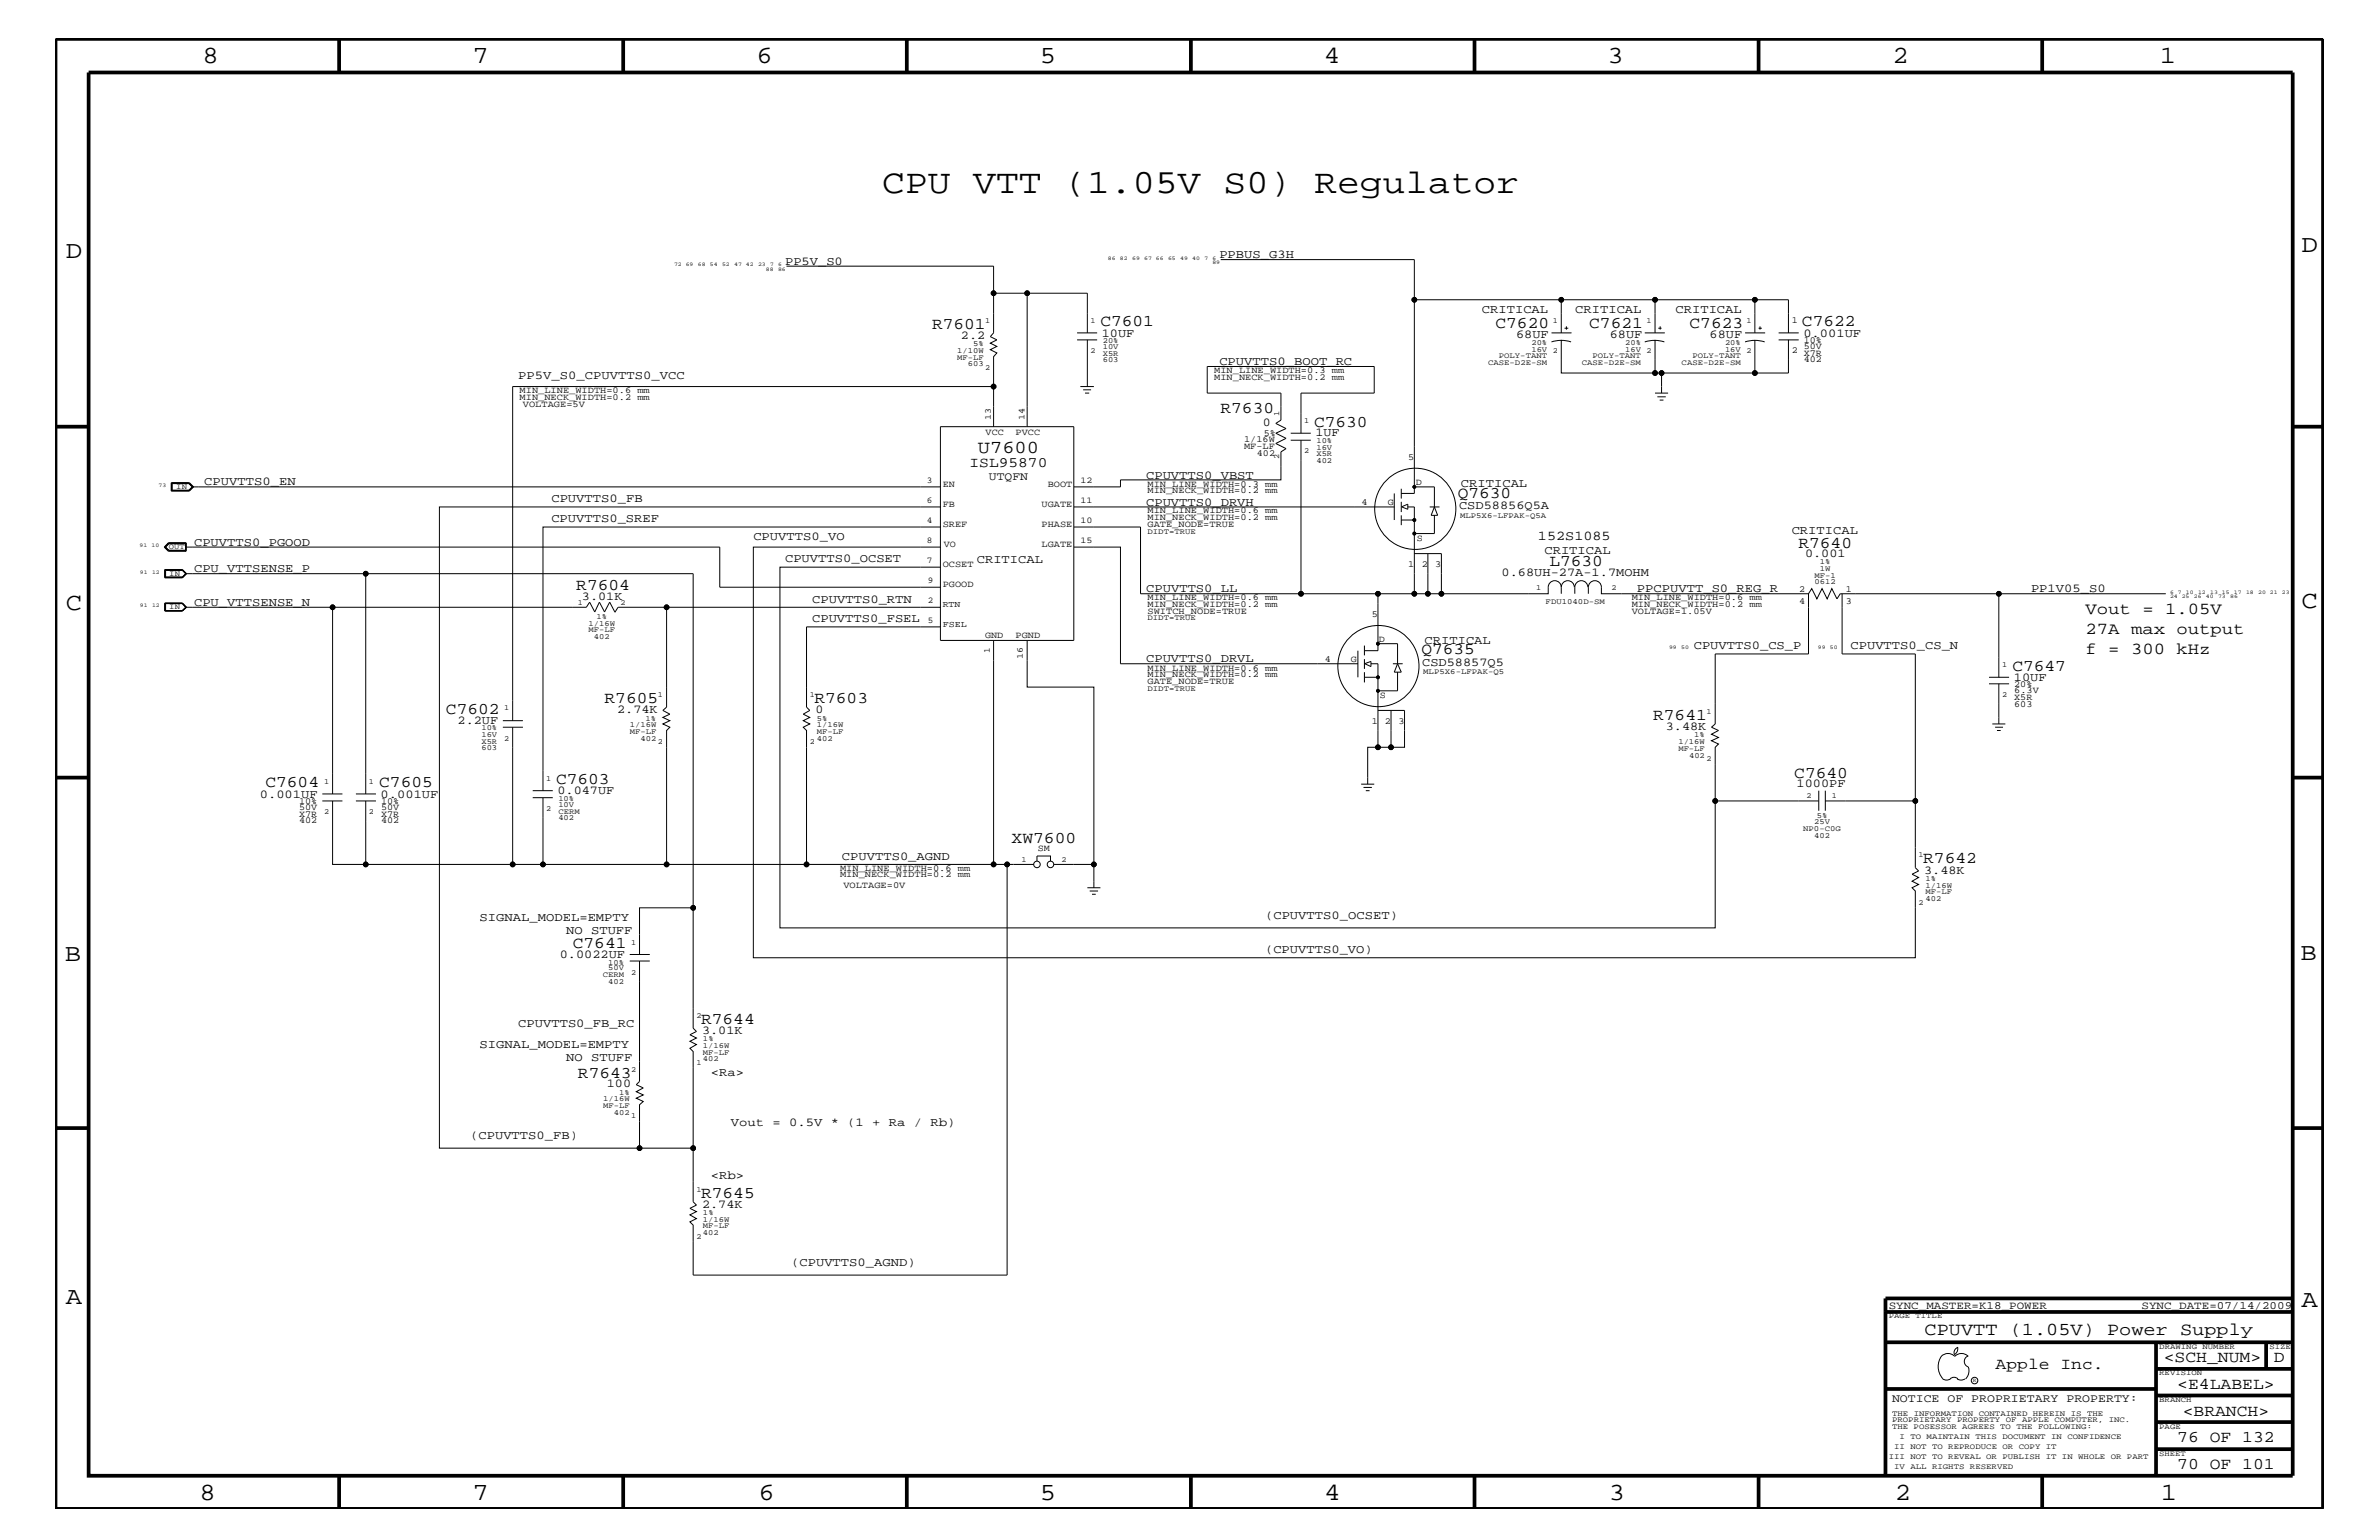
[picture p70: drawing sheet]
<svg xmlns="http://www.w3.org/2000/svg" width="432mm" height="279mm" viewBox="0 0 432 279" stroke-linecap="round" stroke-linejoin="round" font-family="sans-serif">
<defs><g id="words">
<text font-size="6.2" x="160.1" y="35">CPU VTT (1.05V S0) Regulator</text>
<g font-size="4.5">
<text x="36.7" y="11.5">8</text>
<text x="85.8" y="11.5">7</text>
<text x="137.3" y="11.5">6</text>
<text x="188.7" y="11.5">5</text>
<text x="240.3" y="11.5">4</text>
<text x="291.8" y="11.5">3</text>
<text x="343.5" y="11.5">2</text>
<text x="392" y="11.5">1</text>
<text x="11.9" y="46.8">D</text>
<text x="417.7" y="45.7">D</text>
<text x="11.9" y="110.6">C</text>
<text x="417.7" y="110.3">C</text>
<text x="11.8" y="174.3">B</text>
<text x="417.6" y="174.2">B</text>
<text x="11.9" y="236.7">A</text>
<text x="417.7" y="237.1">A</text>
<text x="36.2" y="272.1">8</text>
<text x="85.8" y="272.1">7</text>
<text x="137.7" y="272.1">6</text>
<text x="188.7" y="272.1">5</text>
<text x="240.4" y="272.1">4</text>
<text x="292" y="272.1">3</text>
<text x="343.9" y="272.1">2</text>
<text x="392.2" y="272.1">1</text>
</g>
<g font-size="3.3">
<text x="177.5" y="82.2">U7600</text>
<text x="349.3" y="242.3">CPUVTT (1.05V) Power Supply</text>
</g>
<g font-size="3">
<text x="169.2" y="59.7">R7601</text>
<text x="199.7" y="59.2">C7601</text>
<text x="271.4" y="59.5">C7620</text>
<text x="288.5" y="59.5">C7621</text>
<text x="306.7" y="59.5">C7623</text>
<text x="327.1" y="59.2">C7622</text>
<text x="221.5" y="75">R7630</text>
<text x="238.5" y="77.4">C7630</text>
<text x="264.6" y="90.3">Q7630</text>
<text x="326.4" y="99.3">R7640</text>
<text x="104.6" y="107.1">R7604</text>
<text x="281.2" y="102.7">L7630</text>
<text x="378.5" y="111.4">Vout = 1.05V</text>
<text x="258" y="118.7">Q7635</text>
<text x="378.5" y="115">27A max output</text>
<text x="378.5" y="118.6">f = 300 kHz</text>
<text x="365.3" y="121.7">C7647</text>
<text x="80.9" y="129.6">C7602</text>
<text x="109.7" y="127.6">R7605</text>
<text x="147.8" y="127.6">R7603</text>
<text x="300.1" y="130.7">R7641</text>
<text x="48.2" y="142.9">C7604</text>
<text x="68.8" y="142.9">C7605</text>
<text x="100.9" y="142.3">C7603</text>
<text x="325.7" y="141.1">C7640</text>
<text x="183.6" y="153">XW7600</text>
<text x="349.1" y="156.7">R7642</text>
<text x="104" y="172">C7641</text>
<text x="127.3" y="185.8">R7644</text>
<text x="104.9" y="195.5">R7643</text>
<text x="127.3" y="217.3">R7645</text>
<text x="362.2" y="248.4">Apple Inc.</text>
<text x="392.7" y="247.1">&lt;SCH_NUM&gt;</text>
<text x="395.2" y="252">&lt;E4LABEL&gt;</text>
<text x="412.7" y="247.1">D</text>
<text x="396.2" y="256.8">&lt;BRANCH&gt;</text>
<text x="395.2" y="261.6">76 OF 132</text>
<text x="395.2" y="266.6">70 OF 101</text>
</g>
<text font-size="2.6" x="176" y="84.8">ISL95870</text>
<text font-size="2.5" x="279.1" y="98">152S1085</text>
<g font-size="2.2">
<text x="221.3" y="46.8">PPBUS_G3H</text>
<text x="142.5" y="48">PP5V_S0</text>
<text x="269" y="56.8">CRITICAL</text>
<text x="285.9" y="56.8">CRITICAL</text>
<text x="304.1" y="56.8">CRITICAL</text>
<text x="174.4" y="61.5">2.2</text>
<text x="200" y="61.1">10UF</text>
<text x="275.2" y="61.3">68UF</text>
<text x="292.2" y="61.3">68UF</text>
<text x="310.3" y="61.3">68UF</text>
<text x="327.3" y="61.1">0.001UF</text>
<text x="94.1" y="68.7">PP5V_S0_CPUVTTS0_VCC</text>
<text x="221.3" y="66.2">CPUVTTS0_BOOT_RC</text>
<text x="229.2" y="77.3">0</text>
<text x="238.8" y="79.2">1UF</text>
<text x="37.1" y="88.1">CPUVTTS0_EN</text>
<text x="208" y="86.9">CPUVTTS0_VBST</text>
<text x="265.2" y="88.3">CRITICAL</text>
<text x="100.1" y="94.8">CPUVTTS0_SREF</text>
<text x="100.1" y="91.1">CPUVTTS0_FB</text>
<text x="208" y="91.7">CPUVTTS0_DRVH</text>
<text x="264.8" y="92.3">CSD58856Q5A</text>
<text x="35.2" y="99">CPUVTTS0_PGOOD</text>
<text x="136.7" y="98">CPUVTTS0_VO</text>
<text x="280.3" y="100.4">CRITICAL</text>
<text x="325.2" y="96.8">CRITICAL</text>
<text x="327.6" y="101">0.001</text>
<text x="35.2" y="103.8">CPU_VTTSENSE_P</text>
<text x="142.5" y="102.1">CPUVTTS0_OCSET</text>
<text x="177.3" y="102.2">CRITICAL</text>
<text x="208" y="107.5">CPUVTTS0_LL</text>
<text x="272.5" y="104.4">0.68UH-27A-1.7MOHM</text>
<text x="297.1" y="107.5">PPCPUVTT_S0_REG_R</text>
<text x="368.6" y="107.5">PP1V05_S0</text>
<text x="35.2" y="109.9">CPU_VTTSENSE_N</text>
<text x="105.6" y="108.8">3.01K</text>
<text x="147.4" y="109.3">CPUVTTS0_RTN</text>
<text x="147.4" y="112.9">CPUVTTS0_FSEL</text>
<text x="258.6" y="116.8">CRITICAL</text>
<text x="307.4" y="117.8">CPUVTTS0_CS_P</text>
<text x="335.9" y="117.8">CPUVTTS0_CS_N</text>
<text x="208" y="120.2">CPUVTTS0_DRVL</text>
<text x="258.1" y="120.8">CSD58857Q5</text>
<text x="365.5" y="123.5">10UF</text>
<text x="83.1" y="131.3">2.2UF</text>
<text x="112" y="129.4">2.74K</text>
<text x="148" y="129.4">0</text>
<text x="302.3" y="132.4">3.48K</text>
<text x="326.1" y="142.9">1000PF</text>
<text x="47.2" y="144.7">0.001UF</text>
<text x="69.1" y="144.7">0.001UF</text>
<text x="101.2" y="144">0.047UF</text>
<text x="152.8" y="156">CPUVTTS0_AGND</text>
<text x="349.2" y="158.5">3.48K</text>
<text x="87" y="167.1">SIGNAL_MODEL=EMPTY</text>
<text x="229.6" y="166.7">(CPUVTTS0_OCSET)</text>
<text x="101.6" y="173.8">0.0022UF</text>
<text x="102.8" y="169.5">NO STUFF</text>
<text x="229.6" y="172.8">(CPUVTTS0_VO)</text>
<text x="87" y="190.2">SIGNAL_MODEL=EMPTY</text>
<text x="94.1" y="186.3">CPUVTTS0_FB_RC</text>
<text x="127.4" y="187.6">3.01K</text>
<text x="102.8" y="192.6">NO STUFF</text>
<text x="110.2" y="197.3">100</text>
<text x="129" y="195.2">&lt;Ra&gt;</text>
<text x="85.3" y="206.7">(CPUVTTS0_FB)</text>
<text x="132.7" y="204.3">Vout = 0.5V * (1 + Ra / Rb)</text>
<text x="129" y="214">&lt;Rb&gt;</text>
<text x="127.4" y="219.1">2.74K</text>
<text x="143.6" y="229.7">(CPUVTTS0_AGND)</text>
</g>
<g font-size="2.1">
<text x="179.5" y="87.1">UTQFN</text>
<text x="343.4" y="254.4">NOTICE OF PROPRIETARY PROPERTY:</text>
</g>
<g font-size="2">
<text x="342.8" y="237.4">SYNC_MASTER=K18_POWER</text>
<text x="388.7" y="237.4">SYNC_DATE=07/14/2009</text>
</g>
<g font-size="1.7">
<text x="325.2" y="58.6">1</text>
<text x="325.2" y="64">2</text>
<text x="327.4" y="62.3">10%</text>
<text x="327.4" y="64.5">X7R</text>
<text x="327.4" y="63.4">50V</text>
<text x="327.4" y="65.7">402</text>
<text x="94.3" y="71.3">MIN_LINE_WIDTH=0.6 mm</text>
<text x="220.4" y="67.7">MIN_LINE_WIDTH=0.3 mm</text>
<text x="220.4" y="68.9">MIN_NECK_WIDTH=0.2 mm</text>
<text x="94.3" y="72.6">MIN_NECK_WIDTH=0.2 mm</text>
<text x="94.9" y="73.8">VOLTAGE=5V</text>
<text x="178.9" y="78.9">VCC</text>
<text x="184.3" y="78.9">PVCC</text>
<text x="225.8" y="80.2">1/16W</text>
<text x="225.8" y="81.4">MF-LF</text>
<text x="228.1" y="82.7">402</text>
<text x="229.4" y="79">5%</text>
<text x="255.6" y="83.5">5</text>
<text x="171.1" y="88.3">EN</text>
<text x="190.2" y="88.3">BOOT</text>
<text x="208.3" y="89.5">MIN_NECK_WIDTH=0.2 mm</text>
<text x="208.3" y="88.3">MIN_LINE_WIDTH=0.3 mm</text>
<text x="257" y="88">D</text>
<text x="171.1" y="95.6">SREF</text>
<text x="171.1" y="92">FB</text>
<text x="189.1" y="92">UGATE</text>
<text x="189.1" y="95.6">PHASE</text>
<text x="208.3" y="93.2">MIN_LINE_WIDTH=0.6 mm</text>
<text x="208.3" y="94.3">MIN_NECK_WIDTH=0.2 mm</text>
<text x="208.3" y="95.6">GATE_NODE=TRUE</text>
<text x="247.1" y="91.6">4</text>
<text x="251.9" y="91.6">G</text>
<text x="171.3" y="99.3">VO</text>
<text x="189.1" y="99.3">LGATE</text>
<text x="257.1" y="98.2">S</text>
<text x="171.1" y="106.5">PGOOD</text>
<text x="171.1" y="102.9">OCSET</text>
<text x="255.6" y="102.9">1</text>
<text x="258.1" y="102.9">2</text>
<text x="260.5" y="102.9">3</text>
<text x="326.6" y="107.4">2</text>
<text x="335" y="107.4">1</text>
<text x="208.3" y="110.2">MIN_NECK_WIDTH=0.2 mm</text>
<text x="208.3" y="111.4">SWITCH_NODE=TRUE</text>
<text x="208.3" y="108.9">MIN_LINE_WIDTH=0.6 mm</text>
<text x="249" y="112">5</text>
<text x="296.2" y="111.4">VOLTAGE=1.05V</text>
<text x="296.2" y="110.2">MIN_NECK_WIDTH=0.2 mm</text>
<text x="296.2" y="108.9">MIN_LINE_WIDTH=0.6 mm</text>
<text x="326.6" y="109.7">4</text>
<text x="335" y="109.7">3</text>
<text x="178.8" y="115.7">GND</text>
<text x="184.3" y="115.7">PGND</text>
<text x="250.3" y="116.4">D</text>
<text x="208.3" y="124.1">GATE_NODE=TRUE</text>
<text x="208.3" y="121.7">MIN_LINE_WIDTH=0.6 mm</text>
<text x="208.3" y="122.9">MIN_NECK_WIDTH=0.2 mm</text>
<text x="240.5" y="120.1">4</text>
<text x="245.2" y="120.1">G</text>
<text x="365.6" y="125.8">6.3V</text>
<text x="365.6" y="124.7">20%</text>
<text x="249" y="131.3">1</text>
<text x="250.4" y="126.6">S</text>
<text x="251.4" y="131.3">2</text>
<text x="253.8" y="131.3">3</text>
<text x="365.6" y="127">X5R</text>
<text x="365.6" y="128.2">603</text>
<text x="54.3" y="149.4">402</text>
<text x="54.3" y="145.9">10%</text>
<text x="54.3" y="148.2">X7R</text>
<text x="54.3" y="147">50V</text>
<text x="69.2" y="147">50V</text>
<text x="69.2" y="149.4">402</text>
<text x="69.2" y="148.2">X7R</text>
<text x="69.2" y="145.9">10%</text>
<text x="188.4" y="154.4">SM</text>
<text x="152.5" y="158">MIN_LINE_WIDTH=0.6 mm</text>
<text x="152.5" y="159.2">MIN_NECK_WIDTH=0.2 mm</text>
<text x="153.1" y="161.1">VOLTAGE=0V</text>
</g>
<g font-size="1.6">
<text x="179.8" y="76.2" transform="rotate(-90 179.8 76.2)">13</text>
<text x="185.9" y="76.2" transform="rotate(-90 185.9 76.2)">14</text>
<text x="168.2" y="87.6">3</text>
<text x="196.1" y="87.6">12</text>
<text x="168.2" y="94.9">4</text>
<text x="168.2" y="91.2">6</text>
<text x="196.1" y="94.9">10</text>
<text x="196.1" y="91.2">11</text>
<text x="168.2" y="98.5">8</text>
<text x="196.1" y="98.5">15</text>
<text x="168.2" y="102.1">7</text>
<text x="168.4" y="105.8">9</text>
<text x="168.4" y="109.4">2</text>
<text x="168.4" y="113.1">5</text>
<text x="171.1" y="110.2">RTN</text>
<text x="171.1" y="113.7">FSEL</text>
<text x="179.7" y="118.4" transform="rotate(-90 179.7 118.4)">1</text>
<text x="185.7" y="119.6" transform="rotate(-90 185.7 119.6)">16</text>
</g>
<g font-size="1.4">
<text x="178.8" y="58.6">1</text>
<text x="198" y="58.6">1</text>
<text x="281.9" y="58.6">1</text>
<text x="298.9" y="58.6">1</text>
<text x="317" y="58.6">1</text>
<text x="173.7" y="65.3">MF-LF</text>
<text x="173.7" y="64">1/10W</text>
<text x="176.6" y="62.9">5%</text>
<text x="198" y="64">2</text>
<text x="200.2" y="65.7">603</text>
<text x="200.2" y="63.4">10V</text>
<text x="200.2" y="64.5">X5R</text>
<text x="200.2" y="62.3">20%</text>
<text x="272" y="64.9">POLY-TANT</text>
<text x="278" y="62.6">20%</text>
<text x="278" y="63.9">16V 2</text>
<text x="289.1" y="64.9">POLY-TANT</text>
<text x="295" y="63.9">16V 2</text>
<text x="295" y="62.6">20%</text>
<text x="307.2" y="64.9">POLY-TANT</text>
<text x="313.1" y="62.6">20%</text>
<text x="313.1" y="63.9">16V 2</text>
<text x="175.7" y="66.5">603</text>
<text x="178.8" y="67.1">2</text>
<text x="270.1" y="66.2">CASE-D2E-SM</text>
<text x="287.1" y="66.2">CASE-D2E-SM</text>
<text x="305.2" y="66.2">CASE-D2E-SM</text>
<text x="232.2" y="75.6" transform="rotate(-90 232.2 75.6)">1</text>
<text x="236.7" y="76.8">1</text>
<text x="232.2" y="83.3" transform="rotate(-90 232.2 83.3)">2</text>
<text x="236.7" y="82.2">2</text>
<text x="238.9" y="83.9">402</text>
<text x="238.9" y="81.6">16V</text>
<text x="238.9" y="82.7">X5R</text>
<text x="238.9" y="80.5">10%</text>
<text x="32" y="88.7">IN</text>
<text x="265" y="93.9">MLP5X6-LFPAK-Q5A</text>
<text x="30.6" y="99.6">OUT</text>
<text x="208.3" y="96.8">DIDT=TRUE</text>
<text x="30.7" y="104.4">IN</text>
<text x="278.8" y="107.1">1</text>
<text x="292.5" y="107.1">2</text>
<text x="329.4" y="104.8">MF-1</text>
<text x="329.4" y="106">0612</text>
<text x="330.3" y="102.4">1%</text>
<text x="330.3" y="103.6">1W</text>
<text x="30.7" y="110.5">IN</text>
<text x="104.9" y="109.8">1</text>
<text x="106.8" y="113.6">1/16W</text>
<text x="108.2" y="112.3">1%</text>
<text x="112.6" y="109.8">2</text>
<text x="208.3" y="112.6">DIDT=TRUE</text>
<text x="280.5" y="109.7">FDU1040D-SM</text>
<text x="106.8" y="114.8">MF-LF</text>
<text x="107.8" y="115.9">402</text>
<text x="208.3" y="125.3">DIDT=TRUE</text>
<text x="258.3" y="122.4">MLP5X6-LFPAK-Q5</text>
<text x="363.4" y="121">1</text>
<text x="91.5" y="128.9">1</text>
<text x="114.3" y="131.9">1/16W</text>
<text x="117.2" y="130.8">1%</text>
<text x="119.4" y="126.5">1</text>
<text x="147" y="126.5">1</text>
<text x="148.3" y="130.8">5%</text>
<text x="148.3" y="131.9">1/16W</text>
<text x="309.7" y="129.6">1</text>
<text x="363.4" y="126.5">2</text>
<text x="87.4" y="134.9">X5R</text>
<text x="87.4" y="133.6">16V</text>
<text x="87.4" y="132.5">10%</text>
<text x="87.4" y="136.1">603</text>
<text x="91.5" y="134.4">2</text>
<text x="114.3" y="133.2">MF-LF</text>
<text x="116.2" y="134.4">402</text>
<text x="119.4" y="135">2</text>
<text x="147" y="135">2</text>
<text x="148.3" y="134.4">402</text>
<text x="148.3" y="133.2">MF-LF</text>
<text x="304.6" y="136.2">MF-LF</text>
<text x="304.6" y="135">1/16W</text>
<text x="306.6" y="137.4">402</text>
<text x="307.5" y="133.8">1%</text>
<text x="58.8" y="142.3">1</text>
<text x="67" y="142.3">1</text>
<text x="99.1" y="141.7">1</text>
<text x="309.7" y="138">2</text>
<text x="58.8" y="147.7">2</text>
<text x="67" y="147.7">2</text>
<text x="99.1" y="147.1">2</text>
<text x="101.3" y="145.3">10%</text>
<text x="101.3" y="148.8">402</text>
<text x="101.3" y="146.4">10V</text>
<text x="101.3" y="147.6">CERM</text>
<text x="327.9" y="144.7">2</text>
<text x="329.3" y="149.5">25V</text>
<text x="329.7" y="148.4">5%</text>
<text x="332.5" y="144.7">1</text>
<text x="327.3" y="150.7">NP0-C0G</text>
<text x="329.3" y="152">402</text>
<text x="348.2" y="155.6">1</text>
<text x="185.4" y="156.4">1</text>
<text x="192.7" y="156.4">2</text>
<text x="349.5" y="161.1">1/16W</text>
<text x="349.5" y="159.9">1%</text>
<text x="348.2" y="164.1">2</text>
<text x="349.5" y="163.5">402</text>
<text x="349.5" y="162.2">MF-LF</text>
<text x="114.6" y="171.4">1</text>
<text x="109.4" y="177.3">CERM</text>
<text x="110.4" y="175">10%</text>
<text x="110.4" y="176.1">50V</text>
<text x="110.4" y="178.5">402</text>
<text x="114.6" y="176.8">2</text>
<text x="126.4" y="184.7">2</text>
<text x="127.6" y="188.9">1%</text>
<text x="127.6" y="191.4">MF-LF</text>
<text x="127.6" y="190.2">1/16W</text>
<text x="114.6" y="194.4">2</text>
<text x="126.4" y="193.2">1</text>
<text x="127.6" y="192.6">402</text>
<text x="109.5" y="201">MF-LF</text>
<text x="109.5" y="199.8">1/16W</text>
<text x="111.4" y="202.3">402</text>
<text x="112.4" y="198.7">1%</text>
<text x="114.6" y="202.9">1</text>
<text x="126.4" y="216.2">1</text>
<text x="127.6" y="220.4">1%</text>
<text x="127.6" y="221.7">1/16W</text>
<text x="126.4" y="224.7">2</text>
<text x="127.6" y="224.1">402</text>
<text x="127.6" y="222.9">MF-LF</text>
<text x="342.8" y="239.2">PAGE TITLE</text>
<text x="391.9" y="244.7">DRAWING NUMBER</text>
<text x="411.9" y="244.7">SIZE</text>
<text x="391.9" y="249.5">REVISION</text>
<text x="343.4" y="256.8">THE INFORMATION CONTAINED HEREIN IS THE</text>
<text x="391.9" y="254.4">BRANCH</text>
<text x="343.4" y="259.3">THE POSESSOR AGREES TO THE FOLLOWING:</text>
<text x="343.4" y="258">PROPRIETARY PROPERTY OF APPLE COMPUTER, INC.</text>
<text x="343.8" y="262.9">II NOT TO REPRODUCE OR COPY IT</text>
<text x="344.8" y="261.1">I TO MAINTAIN THIS DOCUMENT IN CONFIDENCE</text>
<text x="391.9" y="259.3">PAGE</text>
<text x="342.8" y="264.7">III NOT TO REVEAL OR PUBLISH IT IN WHOLE OR PART</text>
<text x="343.8" y="266.6">IV ALL RIGHTS RESERVED</text>
<text x="391.9" y="264.1">SHEET</text>
</g>
<g font-size="1">
<text x="201.1" y="47.1">86</text>
<text x="203.3" y="47.1">82</text>
<text x="205.5" y="47.1">69</text>
<text x="207.7" y="47.1">67 66</text>
<text x="212" y="47.1">65</text>
<text x="214.2" y="47.1">49</text>
<text x="216.4" y="47.1">40</text>
<text x="218.6" y="47.1">7</text>
<text x="220" y="47.1">6</text>
<text x="220" y="47.9">89</text>
<text x="122.3" y="48.3">72 69</text>
<text x="126.7" y="48.3">68</text>
<text x="128.9" y="48.3">54</text>
<text x="131.1" y="48.3">52</text>
<text x="133.3" y="48.3">47 42</text>
<text x="137.6" y="48.3">23</text>
<text x="139" y="49.2">88</text>
<text x="139.8" y="48.3">7</text>
<text x="141.2" y="49.2">86</text>
<text x="141.2" y="48.3">6</text>
<text x="28.8" y="88.3">73</text>
<text x="25.3" y="99.3">91</text>
<text x="27.5" y="99.3">10</text>
<text x="25.4" y="104.1">91</text>
<text x="27.6" y="104.1">12</text>
<text x="393.9" y="107.7">6</text>
<text x="395.3" y="107.7">7</text>
<text x="396.7" y="107.7">10</text>
<text x="398.9" y="107.7">12</text>
<text x="401.2" y="107.7">13 15</text>
<text x="405.5" y="107.7">17</text>
<text x="407.7" y="107.7">18</text>
<text x="409.9" y="107.7">20 21</text>
<text x="414.2" y="107.7">23</text>
<text x="25.4" y="110.2">91</text>
<text x="27.6" y="110.2">12</text>
<text x="393.9" y="108.6">24 25</text>
<text x="398.2" y="108.6">26</text>
<text x="400.4" y="108.6">40</text>
<text x="402.6" y="108.6">73</text>
<text x="404.8" y="108.6">86</text>
<text x="302.9" y="117.8">99</text>
<text x="305.1" y="117.8">50</text>
<text x="329.9" y="117.8">99</text>
<text x="332.1" y="117.8">50</text>
<text x="358.1" y="250.7">R</text>
</g>
</g></defs>
<g fill="none" stroke="#000" stroke-width=".18">
<path d="M142.7 48.3h37.6v4.9M186.4 53.2h-6.1v7.2l-.6 .7 1.2 .6-1.2 .6 1.2 .6-1.2 .5 1.2 .6-.6 .7v12.7M221.6 47.1h35.1v42.4h-2.4M256.7 54.4h26.7v6M283.4 54.4h41.2v6M284 59.5h.6M284.3 59.2v.6M300.4 54.4v6M301 59.5h.6M301.3 59.2v.6M318.5 54.4v6M319.2 59.5h.6"/>
<path d="M319.4 59.2v.6M170.7 77.4h24.2v38.8h-24.2zM180.3 70.1h-87.3v60.7M195.5 60.4h3.6M195.5 61.7h3.6M196.1 70.1h2.4M196.6 70.7h1.4M196.9 71.3h.8M197.4 60.4v-7.2h-11v24.2M197.4 61.7v8.4M234.3 79.9h3.6M234.3 78.6h3.6"/>
<path d="M236.1 78.6v-7.3h13.3v-4.8h-30.3v4.8h13.4v4.9l-.9 .6 1.8 1-1.8 .8 1.8 .9-1.8 1 1.8 .9-.9 .6v5.1h-29.1v1.2h-8.5M236.1 79.9v27.8h14M281.6 62a5.8 5.8 0 0 1 3.6 0M281.6 60.4h3.6M283.4 61.7v6h17v-6M298.5 62a5.8 5.8 0 0 1 3.6 0M298.5 60.4h3.7M300.4 71.3h2.4M300.4 67.7h1.2M300.8 72h1.5M301.2 72.6h.7M316.7 62a5.8 5.8 0 0 1 3.6 0"/>
<path d="M316.7 60.4h3.7M318.5 61.7v6h-16.9v3.6M322.8 60.4h3.7M322.8 61.7h3.7M324.6 61.7v6h-6.1M30.6 98.5h3.2v1.5h-3.2l-.8-.7zM30.6 98.5l-.7 .8 .7 .6h3.2M30.6 98.6h3.1v1.3h-3.1l-.6-.6zM31.1 87.6h3.3l.7 .7-.7 .8h-3.3zM31.2 87.7h3.1l.6 .6-.6 .6h-3.1zM33.7 98.7h-3.1l-.5 .6 .5 .6M33.7 99.3h96.9v7.2h40.1"/>
<path d="M34.3 87.7l.7 .6-.7 .7M34.3 87.7l.8 .6-.8 .7M34.3 87.7h-3.1v1.3h3.1M34.9 88.3h135.8M170.7 99.3h-34v74.5h210.9v-12.1l-.6-.6 1.2-.6-1.2-.6 1.2-.7-1.2-.6 1.2-.6-.6-.6v-12.1h-16.3M170.7 92h-90.9v116.3h36.3v-7.9l.7-.6-1.3-.6 1.3-.5-1.3-.6 1.3-.7-1.3-.6 .6-.6v-21.8M170.7 95.6h-72.1v47.9M194.9 99.3h8.5v21.1h43.1M194.9 92h58.2M194.9 95.6h12.1v12.1h29.1M253.1 89.5v4.8M254.3 88.7v1.8"/>
<path d="M254.3 91v1.9M254.3 93.5v1.8M254.3 92l1.2-.5v.9l-1.1-.4M254.3 94.3h2.4M255.5 92h1.2v15.7h2.5M256.7 88.3h3.7v3.7M259.5 92h1.8M260.4 92l.5 1.5h-1.1zM260.4 93.5v3.3h-3.7M29.9 103.3h3.2l.8 .8-.8 .7h-3.2zM30 110.8h3.1M30 103.4h3.1l.7 .7-.7 .7h-3.1z"/>
<path d="M30 109.4v1.5M30 109.5h3.1M30.1 103.5h3l.6 .6-.6 .6h-3zM30.1 109.5v1.3M33.1 109.4h-3.2v1.5h3.2M33.1 109.4l.8 .8-.8 .7M33.1 109.4l.7 .8M33.1 109.5l.7 .7M33.1 109.5l.6 .7M33.7 110.2l-.6 .6M33.7 104.1h92.1v60.6h-9.7v8.5M33.7 110.2h72.7l.6-1 1 1.8 .8-1.8 .9 1.8 1-1.8 .9 1.8"/>
<path d="M33.8 110.2l-.7 .6M33.8 110.2l-.7 .7M60.4 110.2v33.8M66.4 104.1v39.9M121 110.2v18.1l-.7 .6 1.3 .7-1.3 .6 1.3 .6-1.3 .5 1.3 .6-.6 .6v24.3h25.4v-24.3l-.6-.6 1.2-.6-1.2-.5 1.2-.6-1.2-.6 1.2-.7-.6-.6v-14.6h24.3M170.7 102.9h-29.1v65.4h169.7v-23h18.8M170.7 110.2h-58.5l-.6 .9M180.3 116.2v40.6h2.5M186.4 116.2v8.5h12.1v32.1M246.5 118.1v4.8M247.7 117.1v1.8M247.7 119.6v1.8"/>
<path d="M250.1 116.8h3.6v3.6M256.7 100.4h4.9v7.3h19.4v-1.2a1.19 1.19 0 0 1 1.2-1.1 1.19 1.19 0 0 1 1.2 1.1M256.7 107.7h-6.6v10.4h-2.4M259.2 100.4v7.3h2.4M283.4 106.5a1.19 1.19 0 0 1 1.2-1.1 1.19 1.19 0 0 1 1.2 1.1M283.4 106.5v1.2M288.2 106.5a1.19 1.19 0 0 0-1.2-1.1 1.19 1.19 0 0 0-1.2 1.1v1.2M288.3 107.7v-1.2a1.19 1.19 0 0 1 1.2-1.1 1.19 1.19 0 0 1 1.2 1.1v1.2h37.6l.5-.9 1 1.9 .9-1.9 .9 1.9 .9-1.9 .9 1.9 .6-1h59.1M328.3 107.7v10.9h-17v12.7l-.7 .6 1.3 .6-1.3 .7 1.3 .6-1.3 .6 1.3 .6-.6 .6v9.7M334.3 107.7v10.9h13.3v26.7M362.8 107.7v15.2M91.3 131.9h3.6"/>
<path d="M91.3 130.8h3.6M93 131.9v24.9M247.7 121.9v1.9M247.7 120.4l1.1-.4v.9l-1.1-.5M247.7 122.9h2.4M248.8 120.4h1.3v15.2h-1.9v6.7M250.1 128.9h4.8v6.7h-2.4v-6.7M250.1 135.6h2.4M252.8 120.4h1.8M253.7 120.4l.6 1.5h-1.2zM253.7 121.9v3.4h-3.6M361 122.9h3.7"/>
<path d="M361 124.1h3.7M361.6 131.3h2.4M362.1 131.9h1.5M362.5 132.5h.6M362.8 124.1v7.2M58.5 145.3h3.6M58.5 144h3.6M60.4 145.3v11.5h6v-11.5M64.6 145.3h3.6M64.6 144h3.6M66.4 156.8h26.6M96.7 143.5h3.6"/>
<path d="M96.7 144.7h3.6M98.6 144.7v12.1h-5.6M98.6 156.8h22.4M146.4 156.8h33.9M187.6 156.8h-4.8v74.5h-57v-9l-.6-.6 1.2-.6-1.2-.7 1.2-.6-1.2-.6 1.2-.6-.6-.6v-27.2l-.6-.6 1.2-.7-1.2-.6 1.2-.6-1.2-.6 1.2-.6-.6-.6v-21.8M188.2 156.2v-.9h2.5v.9M191.3 156.8h7.2v4.3M247.1 142.3h2.3M247.5 142.9h1.5M247.9 143.5h.7M330.1 143.5v3.6M331.3 143.5v3.6"/>
<path d="M114.3 174.4h3.6M114.3 173.2h3.6M197.4 161.1h2.3M197.8 161.7h1.5M198.2 162.2h.7M116.1 208.3h9.7M352.3 246.1a1.69 1.69 0 0 1 2.5 0 1.72 1.72 0 0 1 2.4 0M352.4 246a3.2 3.2 0 0 0 .4 4.3l.8 .1 .4-.2M354 250.2l.7-.3 .7 .3M355.2 250.2l.7 .2 .7-.2M355.3 244.4v.3a1.18 1.18 0 0 1-.6 1.1M355.4 244.4a.99 .99 0 0 0-.6 1.4"/>
<path d="M357.2 246a1.04 1.04 0 0 0-.7 1 1.04 1.04 0 0 0 .7 1M357.3 248l.1 .7a2.11 2.11 0 0 1-.6 1.5"/>
<circle cx="180.3" cy="53.2" r=".42"/>
<circle cx="186.4" cy="53.2" r=".42"/>
<circle cx="256.7" cy="54.4" r=".42"/>
<circle cx="283.4" cy="54.4" r=".42"/>
<circle cx="300.4" cy="54.4" r=".42"/>
<circle cx="318.5" cy="54.4" r=".42"/>
<circle cx="180.3" cy="70.1" r=".42"/>
<circle cx="300.4" cy="67.7" r=".42"/>
<circle cx="301.6" cy="67.7" r=".42"/>
<circle cx="318.5" cy="67.7" r=".42"/>
<circle cx="256.7" cy="96.8" r=".25"/>
<circle cx="256.7" cy="88.3" r=".25"/>
<circle cx="256.7" cy="94.3" r=".25"/>
<circle cx="256.9" cy="92.3" r="7.4"/>
<circle cx="60.4" cy="110.2" r=".42"/>
<circle cx="66.4" cy="104.1" r=".42"/>
<circle cx="121" cy="110.2" r=".42"/>
<circle cx="236.1" cy="107.7" r=".42"/>
<circle cx="250.1" cy="107.7" r=".42"/>
<circle cx="250.1" cy="116.8" r=".25"/>
<circle cx="256.7" cy="107.7" r=".42"/>
<circle cx="259.2" cy="107.7" r=".42"/>
<circle cx="261.6" cy="107.7" r=".42"/>
<circle cx="362.8" cy="107.7" r=".42"/>
<circle cx="250.1" cy="135.6" r=".42"/>
<circle cx="250.1" cy="122.9" r=".25"/>
<circle cx="250.1" cy="125.3" r=".25"/>
<circle cx="250.2" cy="120.8" r="7.4"/>
<circle cx="252.5" cy="135.6" r=".42"/>
<circle cx="66.4" cy="156.8" r=".42"/>
<circle cx="93" cy="156.8" r=".42"/>
<circle cx="98.6" cy="156.8" r=".42"/>
<circle cx="121" cy="156.8" r=".42"/>
<circle cx="146.4" cy="156.8" r=".42"/>
<circle cx="180.3" cy="156.8" r=".42"/>
<circle cx="182.8" cy="156.8" r=".42"/>
<circle cx="188.2" cy="156.8" r=".59"/>
<circle cx="190.7" cy="156.8" r=".59"/>
<circle cx="198.5" cy="156.8" r=".42"/>
<circle cx="311.3" cy="145.3" r=".42"/>
<circle cx="347.6" cy="145.3" r=".42"/>
<circle cx="125.8" cy="164.7" r=".42"/>
<circle cx="116.1" cy="208.3" r=".42"/>
<circle cx="125.8" cy="208.3" r=".42"/>
<circle cx="358.4" cy="250.5" r=".59"/>
</g>
<g fill="#000">
<circle cx="180.3" cy="53.2" r=".42"/>
<circle cx="186.4" cy="53.2" r=".42"/>
<circle cx="256.7" cy="54.4" r=".42"/>
<circle cx="283.4" cy="54.4" r=".42"/>
<circle cx="300.4" cy="54.4" r=".42"/>
<circle cx="318.5" cy="54.4" r=".42"/>
<circle cx="180.3" cy="70.1" r=".42"/>
<circle cx="300.4" cy="67.7" r=".42"/>
<circle cx="301.6" cy="67.7" r=".42"/>
<circle cx="318.5" cy="67.7" r=".42"/>
<circle cx="256.7" cy="96.8" r=".25"/>
<circle cx="256.7" cy="88.3" r=".25"/>
<circle cx="256.7" cy="94.3" r=".25"/>
<circle cx="60.4" cy="110.2" r=".42"/>
<circle cx="66.4" cy="104.1" r=".42"/>
<circle cx="121" cy="110.2" r=".42"/>
<circle cx="236.1" cy="107.7" r=".42"/>
<circle cx="250.1" cy="107.7" r=".42"/>
<circle cx="250.1" cy="116.8" r=".25"/>
<circle cx="256.7" cy="107.7" r=".42"/>
<circle cx="259.2" cy="107.7" r=".42"/>
<circle cx="261.6" cy="107.7" r=".42"/>
<circle cx="362.8" cy="107.7" r=".42"/>
<circle cx="250.1" cy="135.6" r=".42"/>
<circle cx="250.1" cy="122.9" r=".25"/>
<circle cx="250.1" cy="125.3" r=".25"/>
<circle cx="252.5" cy="135.6" r=".42"/>
<circle cx="66.4" cy="156.8" r=".42"/>
<circle cx="93" cy="156.8" r=".42"/>
<circle cx="98.6" cy="156.8" r=".42"/>
<circle cx="121" cy="156.8" r=".42"/>
<circle cx="146.4" cy="156.8" r=".42"/>
<circle cx="180.3" cy="156.8" r=".42"/>
<circle cx="182.8" cy="156.8" r=".42"/>
<circle cx="198.5" cy="156.8" r=".42"/>
<circle cx="311.3" cy="145.3" r=".42"/>
<circle cx="347.6" cy="145.3" r=".42"/>
<circle cx="125.8" cy="164.7" r=".42"/>
<circle cx="116.1" cy="208.3" r=".42"/>
<circle cx="125.8" cy="208.3" r=".42"/>
</g>
<g fill="none" stroke="#000" stroke-width=".68" stroke-linecap="butt">
<path d="M10.1 7.1h411.5v266.7h-411.5zM16.1 13.2h400v254.5h-400zM61.6 7.1v6.1M113.1 7.1v6.1M164.6 7.1v6.1M216.2 7.1v6.1M267.6 7.1v6.1M319.2 7.1v6.1M370.7 7.1v6.1M10.1 77.4h6M416.1 77.4h5.5M10.1 141.1h6"/>
<path d="M416.1 141.1h5.5M10.1 204.7h6M416.1 204.7h5.5M342.2 238h73.9M416.1 235.6h-73.9v32.1M342.2 243.5h73.9M342.2 252h49.1M391.3 243.5v24.2M391.3 258h24.8M391.3 253.2h24.8M391.3 248.4h24.8M411.3 243.5v4.9"/>
<path d="M61.6 267.7v6.1M113.1 267.7v6.1M164.6 267.7v6.1M216.2 268v5.8M267.6 267.7v6.1M319.2 267.7v6.1M370.7 267.7v6.1M391.3 262.9h24.8"/>
</g>
<use href="#words"/>
</svg>
